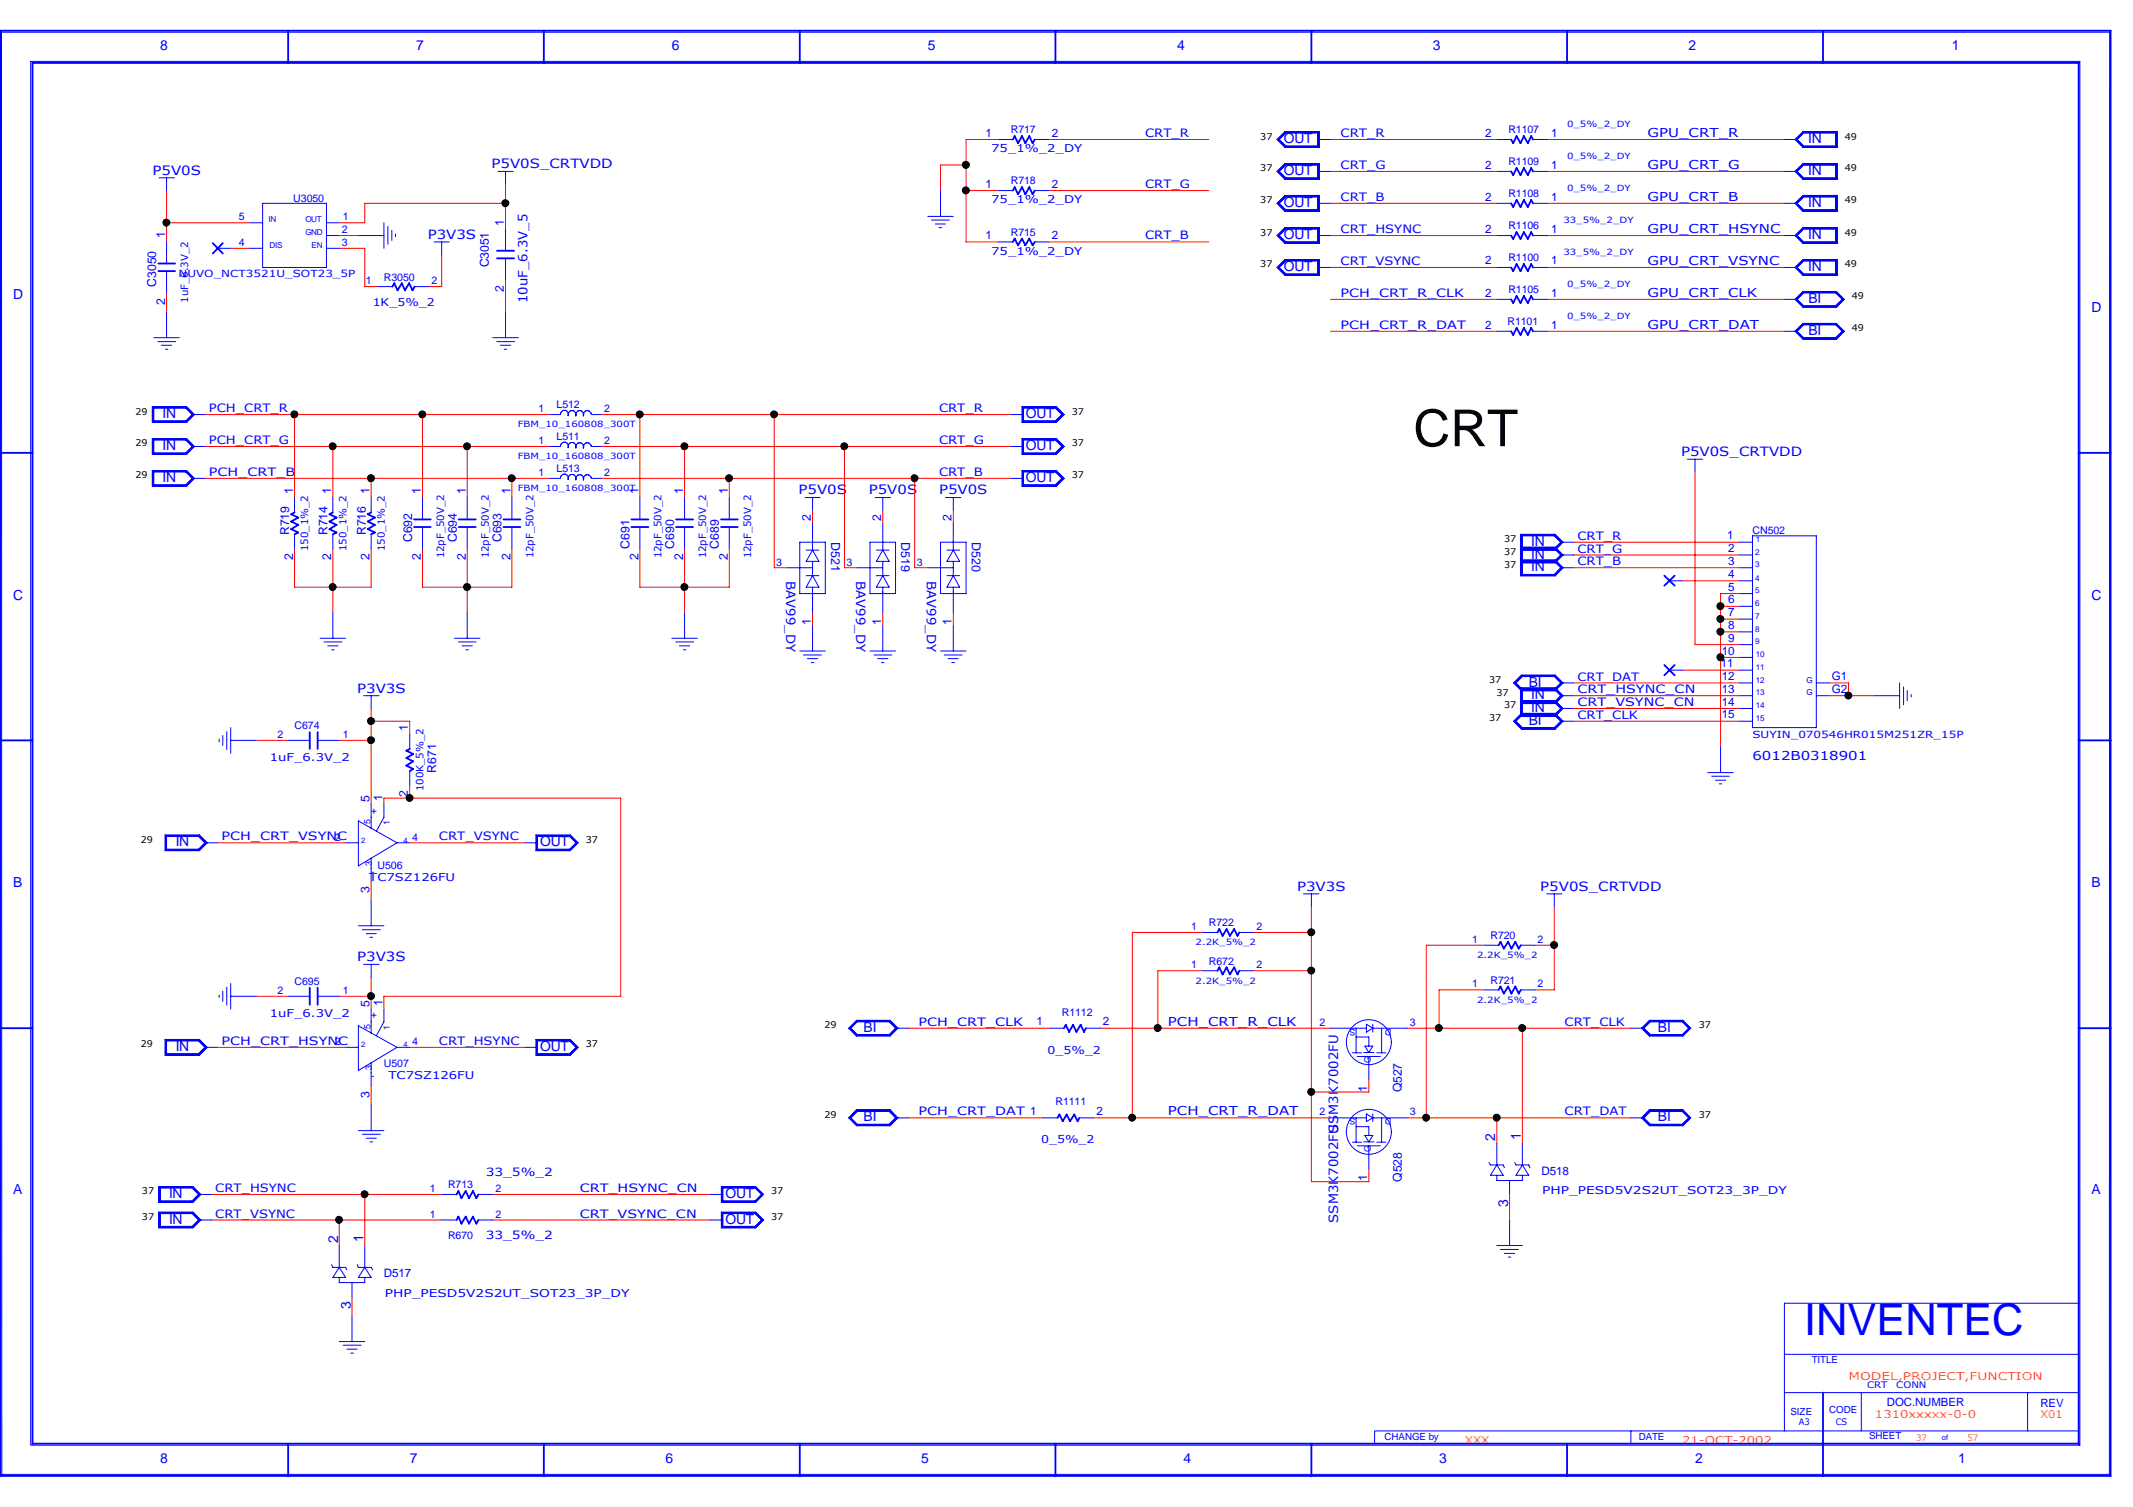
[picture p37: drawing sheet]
<svg xmlns="http://www.w3.org/2000/svg" width="297mm" height="210mm" viewBox="0 0 297 210" stroke-linecap="round" stroke-linejoin="round" font-family="sans-serif">
<defs><g id="words">
<text font-size="7.1" x="196.8" y="62.1">CRT</text>
<text font-size="6.1" fill="#00f" x="251.2" y="186">INVENTEC</text>
<g font-size="1.9" fill="#00f">
<text x="22.3" y="6.9">8</text>
<text x="58" y="6.9">7</text>
<text x="93.6" y="6.9">6</text>
<text x="129.2" y="6.9">5</text>
<text x="163.9" y="6.9">4</text>
<text x="199.5" y="6.9">3</text>
<text x="235.2" y="6.9">2</text>
<text x="271.8" y="6.9">1</text>
<text x="178.8" y="19.9">OUT</text>
<text x="251.8" y="19.9">IN</text>
<text x="178.8" y="28.8">OUT</text>
<text x="178.8" y="24.4">OUT</text>
<text x="251.8" y="28.8">IN</text>
<text x="251.8" y="24.4">IN</text>
<text x="178.8" y="33.3">OUT</text>
<text x="251.8" y="33.3">IN</text>
<text x="1.8" y="41.7">D</text>
<text x="178.8" y="37.7">OUT</text>
<text x="251.8" y="37.7">IN</text>
<text x="251.8" y="46.7">BI</text>
<text x="251.8" y="42.2">BI</text>
<text x="291.2" y="43.4">D</text>
<text x="22.6" y="58.2">IN</text>
<text x="142.9" y="58.2">OUT</text>
<text x="22.6" y="62.7">IN</text>
<text x="142.9" y="62.7">OUT</text>
<text x="22.6" y="67.1">IN</text>
<text x="142.9" y="67.1">OUT</text>
<text x="213.2" y="77.8">IN</text>
<text x="213.2" y="76">IN</text>
<text x="1.8" y="83.5">C</text>
<text x="213.2" y="79.6">IN</text>
<text x="291.2" y="83.5">C</text>
<text x="212.9" y="95.6">BI</text>
<text x="212.9" y="101">BI</text>
<text x="213.2" y="99.2">IN</text>
<text x="213.2" y="97.4">IN</text>
<text x="24.5" y="117.9">IN</text>
<text x="75.2" y="117.9">OUT</text>
<text x="1.8" y="123.6">B</text>
<text x="291.2" y="123.6">B</text>
<text x="120.3" y="143.7">BI</text>
<text x="230.9" y="143.7">BI</text>
<text x="24.5" y="146.4">IN</text>
<text x="75.2" y="146.4">OUT</text>
<text x="120.3" y="156.2">BI</text>
<text x="208.2" y="158.9" transform="rotate(-90 208.2 158.9)">2</text>
<text x="211.8" y="158.7" transform="rotate(-90 211.8 158.7)">1</text>
<text x="230.9" y="156.2">BI</text>
<text x="1.8" y="166.3">A</text>
<text x="23.5" y="166.9">IN</text>
<text x="101" y="166.9">OUT</text>
<text x="291.2" y="166.3">A</text>
<text x="23.5" y="170.4">IN</text>
<text x="47.1" y="173.1" transform="rotate(-90 47.1 173.1)">2</text>
<text x="50.6" y="173" transform="rotate(-90 50.6 173)">1</text>
<text x="101" y="170.4">OUT</text>
<text x="210" y="168.1" transform="rotate(-90 210 168.1)">3</text>
<text x="48.8" y="182.4" transform="rotate(-90 48.8 182.4)">3</text>
<text x="22.3" y="203.7">8</text>
<text x="57.1" y="203.7">7</text>
<text x="92.7" y="203.7">6</text>
<text x="128.3" y="203.7">5</text>
<text x="164.8" y="203.7">4</text>
<text x="200.4" y="203.7">3</text>
<text x="236" y="203.7">2</text>
<text x="272.7" y="203.7">1</text>
</g>
<g font-size="1.8" fill="#00f">
<text x="68.4" y="23.5">P5V0S_CRTVDD</text>
<text x="21.2" y="24.3">P5V0S</text>
<text x="59.6" y="33.2">P3V3S</text>
<text x="73.4" y="42.2" transform="rotate(-90 73.4 42.2)">10uF_6.3V_5</text>
<text x="234.1" y="63.5">P5V0S_CRTVDD</text>
<text x="111.2" y="68.8">P5V0S</text>
<text x="121" y="68.8">P5V0S</text>
<text x="130.8" y="68.8">P5V0S</text>
<text x="109.5" y="80.9" transform="rotate(90 109.5 80.9)">BAV99_DY</text>
<text x="119.2" y="80.9" transform="rotate(90 119.2 80.9)">BAV99_DY</text>
<text x="129.1" y="80.9" transform="rotate(90 129.1 80.9)">BAV99_DY</text>
<text x="49.7" y="96.5">P3V3S</text>
<text x="180.6" y="124.1">P3V3S</text>
<text x="214.5" y="124.1">P5V0S_CRTVDD</text>
<text x="49.7" y="133.9">P3V3S</text>
<text x="186.3" y="157.8" transform="rotate(-90 186.3 157.8)">SSM3K7002FU</text>
<text x="186.3" y="170.3" transform="rotate(-90 186.3 170.3)">SSM3K7002FU</text>
</g>
<g font-size="1.7" fill="#00f">
<text x="229.4" y="19.1">GPU_CRT_R</text>
<text x="229.4" y="23.6">GPU_CRT_G</text>
<text x="229.4" y="28">GPU_CRT_B</text>
<text x="23" y="33.2" transform="rotate(-90 23 33.2)">1</text>
<text x="70.2" y="31.4" transform="rotate(-90 70.2 31.4)">1</text>
<text x="229.4" y="32.5">GPU_CRT_HSYNC</text>
<text x="21.8" y="39.9" transform="rotate(-90 21.8 39.9)">C3050</text>
<text x="68.1" y="37.3" transform="rotate(-90 68.1 37.3)">C3051</text>
<text x="70.2" y="40.6" transform="rotate(-90 70.2 40.6)">2</text>
<text x="229.4" y="41.4">GPU_CRT_CLK</text>
<text x="229.4" y="36.9">GPU_CRT_VSYNC</text>
<text x="23" y="42.4" transform="rotate(-90 23 42.4)">2</text>
<text x="229.4" y="45.8">GPU_CRT_DAT</text>
<text x="40.8" y="68.8" transform="rotate(-90 40.8 68.8)">1</text>
<text x="46.1" y="68.8" transform="rotate(-90 46.1 68.8)">1</text>
<text x="51.5" y="68.8" transform="rotate(-90 51.5 68.8)">1</text>
<text x="58.6" y="68.8" transform="rotate(-90 58.6 68.8)">1</text>
<text x="64.9" y="68.8" transform="rotate(-90 64.9 68.8)">1</text>
<text x="71.1" y="68.8" transform="rotate(-90 71.1 68.8)">1</text>
<text x="88.9" y="68.8" transform="rotate(-90 88.9 68.8)">1</text>
<text x="95.1" y="68.8" transform="rotate(-90 95.1 68.8)">1</text>
<text x="101.3" y="68.8" transform="rotate(-90 101.3 68.8)">1</text>
<text x="40.3" y="74.5" transform="rotate(-90 40.3 74.5)">R719</text>
<text x="45.6" y="74.5" transform="rotate(-90 45.6 74.5)">R714</text>
<text x="50.9" y="74.5" transform="rotate(-90 50.9 74.5)">R716</text>
<text x="57.4" y="75.5" transform="rotate(-90 57.4 75.5)">C692</text>
<text x="63.6" y="75.5" transform="rotate(-90 63.6 75.5)">C694</text>
<text x="69.8" y="75.5" transform="rotate(-90 69.8 75.5)">C693</text>
<text x="87.7" y="76.4" transform="rotate(-90 87.7 76.4)">C691</text>
<text x="93.9" y="76.4" transform="rotate(-90 93.9 76.4)">C690</text>
<text x="100.1" y="76.4" transform="rotate(-90 100.1 76.4)">C689</text>
<text x="112.9" y="72.5" transform="rotate(-90 112.9 72.5)">2</text>
<text x="115.7" y="75.5" transform="rotate(90 115.7 75.5)">D521</text>
<text x="122.7" y="72.5" transform="rotate(-90 122.7 72.5)">2</text>
<text x="125.5" y="75.5" transform="rotate(90 125.5 75.5)">D519</text>
<text x="132.5" y="72.5" transform="rotate(-90 132.5 72.5)">2</text>
<text x="135.3" y="75.5" transform="rotate(90 135.3 75.5)">D520</text>
<text x="40.8" y="78.1" transform="rotate(-90 40.8 78.1)">2</text>
<text x="46.1" y="78.1" transform="rotate(-90 46.1 78.1)">2</text>
<text x="51.5" y="78.1" transform="rotate(-90 51.5 78.1)">2</text>
<text x="58.6" y="78.1" transform="rotate(-90 58.6 78.1)">2</text>
<text x="64.9" y="78.1" transform="rotate(-90 64.9 78.1)">2</text>
<text x="71.1" y="78.1" transform="rotate(-90 71.1 78.1)">2</text>
<text x="88.9" y="78.1" transform="rotate(-90 88.9 78.1)">2</text>
<text x="95.1" y="78.1" transform="rotate(-90 95.1 78.1)">2</text>
<text x="101.3" y="78.1" transform="rotate(-90 101.3 78.1)">2</text>
<text x="112.9" y="87.1" transform="rotate(-90 112.9 87.1)">1</text>
<text x="122.7" y="87.1" transform="rotate(-90 122.7 87.1)">1</text>
<text x="132.5" y="87.1" transform="rotate(-90 132.5 87.1)">1</text>
<text x="56.8" y="101.8" transform="rotate(-90 56.8 101.8)">1</text>
<text x="60.7" y="107.6" transform="rotate(-90 60.7 107.6)">R671</text>
<text x="244" y="105.9">6012B0318901</text>
<text x="51.5" y="111.7" transform="rotate(-90 51.5 111.7)">5</text>
<text x="53.3" y="111.5" transform="rotate(-90 53.3 111.5)">1</text>
<text x="56.8" y="111" transform="rotate(-90 56.8 111)">2</text>
<text x="51.5" y="124.4" transform="rotate(-90 51.5 124.4)">3</text>
<text x="51.5" y="140.2" transform="rotate(-90 51.5 140.2)">5</text>
<text x="53.3" y="140.1" transform="rotate(-90 53.3 140.1)">1</text>
<text x="162.6" y="142.9">PCH_CRT_R_CLK</text>
<text x="51.5" y="152.9" transform="rotate(-90 51.5 152.9)">3</text>
<text x="162.6" y="155.4">PCH_CRT_R_DAT</text>
<text x="190.4" y="152.1" transform="rotate(-90 190.4 152.1)">1</text>
<text x="195.2" y="152.1" transform="rotate(-90 195.2 152.1)">Q527</text>
<text x="190.4" y="164.5" transform="rotate(-90 190.4 164.5)">1</text>
<text x="195.2" y="164.6" transform="rotate(-90 195.2 164.6)">Q528</text>
</g>
<g font-size="1.6" fill="#00f">
<text x="137.2" y="19">1</text>
<text x="146.5" y="19">2</text>
<text x="159.5" y="19.1">CRT_R</text>
<text x="186.7" y="19.1">CRT_R</text>
<text x="186.7" y="23.5">CRT_G</text>
<text x="206.8" y="23.5">2</text>
<text x="206.8" y="19">2</text>
<text x="216" y="23.5">1</text>
<text x="216" y="19">1</text>
<text x="137.2" y="26.2">1</text>
<text x="146.5" y="26.2">2</text>
<text x="159.5" y="26.2">CRT_G</text>
<text x="186.7" y="28">CRT_B</text>
<text x="206.8" y="27.9">2</text>
<text x="216" y="27.9">1</text>
<text x="137.2" y="33.3">1</text>
<text x="146.5" y="33.3">2</text>
<text x="159.5" y="33.3">CRT_B</text>
<text x="186.7" y="32.4">CRT_HSYNC</text>
<text x="206.8" y="32.4">2</text>
<text x="216" y="32.4">1</text>
<text x="186.7" y="41.4">PCH_CRT_R_CLK</text>
<text x="186.7" y="36.9">CRT_VSYNC</text>
<text x="206.8" y="36.8">2</text>
<text x="206.8" y="41.3">2</text>
<text x="216" y="36.8">1</text>
<text x="216" y="41.3">1</text>
<text x="186.7" y="45.8">PCH_CRT_R_DAT</text>
<text x="206.8" y="45.8">2</text>
<text x="216" y="45.8">1</text>
<text x="29.1" y="57.4">PCH_CRT_R</text>
<text x="130.8" y="57.4">CRT_R</text>
<text x="29.1" y="61.8">PCH_CRT_G</text>
<text x="130.8" y="61.8">CRT_G</text>
<text x="29.1" y="66.3">PCH_CRT_B</text>
<text x="130.8" y="66.3">CRT_B</text>
<text x="219.7" y="75.2">CRT_R</text>
<text x="219.7" y="77">CRT_G</text>
<text x="240.5" y="75.1">1</text>
<text x="240.7" y="76.9">2</text>
<text x="219.7" y="78.7">CRT_B</text>
<text x="240.7" y="82.3">5</text>
<text x="240.7" y="80.5">4</text>
<text x="240.7" y="78.7">3</text>
<text x="240.7" y="89.4">9</text>
<text x="240.7" y="87.6">8</text>
<text x="240.7" y="85.8">7</text>
<text x="240.7" y="84">6</text>
<text x="219.7" y="94.8">CRT_DAT</text>
<text x="239.6" y="93">11</text>
<text x="239.8" y="94.7">12</text>
<text x="239.8" y="91.2">10</text>
<text x="255.1" y="94.7">G1</text>
<text x="219.7" y="96.6">CRT_HSYNC_CN</text>
<text x="219.7" y="98.3">CRT_VSYNC_CN</text>
<text x="219.7" y="100.1">CRT_CLK</text>
<text x="239.8" y="100.1">15</text>
<text x="239.8" y="98.3">14</text>
<text x="239.8" y="96.5">13</text>
<text x="255.1" y="96.5">G2</text>
<text x="30.9" y="117.1">PCH_CRT_VSYNC</text>
<text x="61.1" y="117.1">CRT_VSYNC</text>
<text x="127.9" y="142.9">PCH_CRT_CLK</text>
<text x="144.4" y="142.8">1</text>
<text x="153.6" y="142.8">2</text>
<text x="217.9" y="142.9">CRT_CLK</text>
<text x="30.9" y="145.5">PCH_CRT_HSYNC</text>
<text x="61.1" y="145.5">CRT_HSYNC</text>
<text x="127.9" y="155.3">PCH_CRT_DAT 1</text>
<text x="152.7" y="155.3">2</text>
<text x="217.9" y="155.3">CRT_DAT</text>
<text x="30" y="166">CRT_HSYNC</text>
<text x="67.6" y="163.7">33_5%_2</text>
<text x="80.7" y="166">CRT_HSYNC_CN</text>
<text x="214.7" y="163.7">D518</text>
<text x="30" y="169.6">CRT_VSYNC</text>
<text x="67.6" y="172.6">33_5%_2</text>
<text x="80.7" y="169.6">CRT_VSYNC_CN</text>
<text x="53.5" y="177.9">D517</text>
<text x="262.8" y="195.8">DOC.NUMBER</text>
<text x="284.1" y="195.9">REV</text>
</g>
<g font-size="1.5" fill="#00f">
<text x="138" y="21.2">75_1%_2_DY</text>
<text x="140.8" y="18.6">R717</text>
<text x="210.1" y="23">R1109</text>
<text x="210.1" y="18.6">R1107</text>
<text x="40.8" y="28.2">U3050</text>
<text x="138" y="28.3">75_1%_2_DY</text>
<text x="140.8" y="25.7">R718</text>
<text x="210.1" y="27.5">R1108</text>
<text x="33.3" y="30.7">5</text>
<text x="33.3" y="34.2">4</text>
<text x="47.6" y="32.5">2</text>
<text x="47.6" y="34.2">3</text>
<text x="47.7" y="30.7">1</text>
<text x="138" y="35.5">75_1%_2_DY</text>
<text x="140.8" y="32.9">R715</text>
<text x="210.1" y="32">R1106</text>
<text x="51" y="39.6">1</text>
<text x="53.5" y="39.1">R3050</text>
<text x="60.1" y="39.6">2</text>
<text x="210.1" y="36.4">R1100</text>
<text x="210.1" y="40.9">R1105</text>
<text x="51.9" y="42.6">1K_5%_2</text>
<text x="209.9" y="45.3">R1101</text>
<text x="75" y="57.4">1</text>
<text x="77.5" y="56.9">L512</text>
<text x="84.1" y="57.4">2</text>
<text x="75" y="61.8">1</text>
<text x="77.5" y="65.8">L513</text>
<text x="77.5" y="61.3">L511</text>
<text x="84.1" y="61.8">2</text>
<text x="75" y="66.3">1</text>
<text x="84.1" y="66.3">2</text>
<text x="244" y="74.3">CN502</text>
<text x="108.1" y="78.8">3</text>
<text x="117.9" y="78.8">3</text>
<text x="127.7" y="78.8">3</text>
<text x="41" y="101.6">C674</text>
<text x="37.6" y="106">1uF_6.3V_2</text>
<text x="38.6" y="102.8">2</text>
<text x="47.7" y="102.8">1</text>
<text x="46.6" y="117.1">2</text>
<text x="57.4" y="117.1">4</text>
<text x="51.4" y="122.7">TC7SZ126FU</text>
<text x="52.6" y="121">U506</text>
<text x="165.9" y="129.5">1</text>
<text x="168.4" y="129">R722</text>
<text x="175" y="129.5">2</text>
<text x="205" y="131.3">1</text>
<text x="207.6" y="130.8">R720</text>
<text x="214.1" y="131.3">2</text>
<text x="41" y="137.2">C695</text>
<text x="165.9" y="134.9">1</text>
<text x="168.4" y="134.4">R672</text>
<text x="175" y="134.9">2</text>
<text x="205" y="137.5">1</text>
<text x="207.6" y="137">R721</text>
<text x="214.1" y="137.5">2</text>
<text x="37.6" y="141.6">1uF_6.3V_2</text>
<text x="38.6" y="138.4">2</text>
<text x="47.7" y="138.4">1</text>
<text x="147.9" y="141.5">R1112</text>
<text x="183.8" y="142.9">2</text>
<text x="196.3" y="142.9">3</text>
<text x="46.6" y="145.6">2</text>
<text x="53.5" y="148.6">U507</text>
<text x="57.4" y="145.6">4</text>
<text x="145.9" y="146.8">0_5%_2</text>
<text x="54.1" y="150.3">TC7SZ126FU</text>
<text x="147" y="153.9">R1111</text>
<text x="183.8" y="155.4">2</text>
<text x="196.3" y="155.4">3</text>
<text x="145" y="159.3">0_5%_2</text>
<text x="59.9" y="166.1">1</text>
<text x="62.4" y="165.5">R713</text>
<text x="69" y="166.1">2</text>
<text x="214.8" y="166.4">PHP_PESD5V2S2UT_SOT23_3P_DY</text>
<text x="59.9" y="169.6">1</text>
<text x="62.4" y="172.6">R670</text>
<text x="69" y="169.6">2</text>
<text x="53.6" y="180.6">PHP_PESD5V2S2UT_SOT23_3P_DY</text>
</g>
<g font-size="1.5" fill="#ff8c00">
<text x="257.4" y="192.2">MODEL,PROJECT,FUNCTION</text>
<text x="261.1" y="197.5">1310xxxxx-0-0</text>
<text x="284.1" y="197.5">X01</text>
<text x="204" y="201.1">XXX</text>
<text x="234.3" y="201.1">21-OCT-2002</text>
</g>
<g font-size="1.4" fill="#00f">
<text x="24.8" y="38.6">NUVO_NCT3521U_SOT23_5P</text>
<text x="26.2" y="42.2" transform="rotate(-90 26.2 42.2)">1uF_6.3V_2</text>
<text x="42.9" y="76.8" transform="rotate(-90 42.9 76.8)">150_1%_2</text>
<text x="48.3" y="76.8" transform="rotate(-90 48.3 76.8)">150_1%_2</text>
<text x="53.6" y="76.8" transform="rotate(-90 53.6 76.8)">150_1%_2</text>
<text x="61.8" y="77.8" transform="rotate(-90 61.8 77.8)">12pF_50V_2</text>
<text x="68.1" y="77.8" transform="rotate(-90 68.1 77.8)">12pF_50V_2</text>
<text x="74.3" y="77.8" transform="rotate(-90 74.3 77.8)">12pF_50V_2</text>
<text x="92.1" y="77.8" transform="rotate(-90 92.1 77.8)">12pF_50V_2</text>
<text x="98.3" y="77.8" transform="rotate(-90 98.3 77.8)">12pF_50V_2</text>
<text x="104.6" y="77.8" transform="rotate(-90 104.6 77.8)">12pF_50V_2</text>
<text x="244" y="102.8">SUYIN_070546HR015M251ZR_15P</text>
<text x="51.7" y="113.4">+</text>
<text x="59" y="110.2" transform="rotate(-90 59 110.2)">100K_5%_2</text>
<text x="51.7" y="121.8">-</text>
<text x="51.7" y="141.9">+</text>
<text x="51.7" y="150.3">-</text>
<text x="252.3" y="189.9">TITLE</text>
<text x="249.3" y="197">SIZE</text>
<text x="254.7" y="196.8">CODE</text>
<text x="192.8" y="200.6">CHANGE by</text>
<text x="228.2" y="200.6">DATE</text>
<text x="260.3" y="200.4">SHEET</text>
</g>
<g font-size="1.3">
<text x="175.5" y="23.9">37</text>
<text x="175.5" y="19.4">37</text>
<text x="256.9" y="23.9">49</text>
<text x="256.9" y="19.4">49</text>
<text x="175.5" y="28.3">37</text>
<text x="256.9" y="28.3">49</text>
<text x="175.5" y="32.8">37</text>
<text x="256.9" y="32.8">49</text>
<text x="175.5" y="37.3">37</text>
<text x="256.9" y="37.3">49</text>
<text x="257.9" y="41.7">49</text>
<text x="257.9" y="46.1">49</text>
<text x="18.9" y="57.7">29</text>
<text x="149.3" y="57.7">37</text>
<text x="18.9" y="62.2">29</text>
<text x="149.3" y="62.2">37</text>
<text x="18.9" y="66.6">29</text>
<text x="149.3" y="66.6">37</text>
<text x="209.5" y="77.3">37</text>
<text x="209.5" y="75.5">37</text>
<text x="209.5" y="79.1">37</text>
<text x="207.4" y="95.1">37</text>
<text x="207.4" y="100.5">37</text>
<text x="208.4" y="96.9">37</text>
<text x="209.5" y="98.7">37</text>
<text x="19.6" y="117.4">29</text>
<text x="81.6" y="117.4">37</text>
<text x="114.8" y="143.2">29</text>
<text x="236.6" y="143.2">37</text>
<text x="19.6" y="145.9">29</text>
<text x="81.6" y="145.9">37</text>
<text x="114.8" y="155.7">29</text>
<text x="236.6" y="155.7">37</text>
<text x="19.8" y="166.4">37</text>
<text x="107.4" y="166.4">37</text>
<text x="19.8" y="169.9">37</text>
<text x="107.4" y="169.9">37</text>
</g>
<g font-size="1.3" fill="#00f">
<text x="51.6" y="114.8" transform="rotate(-90 51.6 114.8)">5</text>
<text x="54.3" y="114.9" transform="rotate(-90 54.3 114.9)">1</text>
<text x="51.8" y="120.6" transform="rotate(-90 51.8 120.6)">3</text>
<text x="51.6" y="143.3" transform="rotate(-90 51.6 143.3)">5</text>
<text x="54.3" y="143.4" transform="rotate(-90 54.3 143.4)">1</text>
<text x="188.8" y="143.3" transform="rotate(180 188.8 143.3)">S</text>
<text x="193.8" y="143.3" transform="rotate(180 193.8 143.3)">D</text>
<text x="51.8" y="149.1" transform="rotate(-90 51.8 149.1)">3</text>
<text x="190.9" y="148" transform="rotate(-90 190.9 148)">G</text>
<text x="188.8" y="155.8" transform="rotate(180 188.8 155.8)">S</text>
<text x="193.8" y="155.8" transform="rotate(180 193.8 155.8)">D</text>
<text x="190.9" y="160.5" transform="rotate(-90 190.9 160.5)">G</text>
<text x="260" y="193.4">CRT</text>
<text x="264.1" y="193.4">CONN</text>
<text x="250.5" y="198.5">A3</text>
<text x="255.6" y="198.4">CS</text>
</g>
<g font-size="1.3" fill="#ff8c00">
<text x="266.9" y="200.7">37</text>
<text x="274" y="200.7">57</text>
</g>
<g font-size="1.2" fill="#00f">
<text x="218.2" y="17.7">0_5%_2_DY</text>
<text x="218.2" y="22.1">0_5%_2_DY</text>
<text x="218.2" y="26.5">0_5%_2_DY</text>
<text x="217.7" y="35.5">33_5%_2_DY</text>
<text x="217.7" y="31">33_5%_2_DY</text>
<text x="218.2" y="39.9">0_5%_2_DY</text>
<text x="218.2" y="44.4">0_5%_2_DY</text>
<text x="72.1" y="59.5">FBM_10_160808_300T</text>
<text x="72.1" y="64">FBM_10_160808_300T</text>
<text x="72.1" y="68.4">FBM_10_160808_300T</text>
<text x="166.5" y="131.7">2.2K_5%_2</text>
<text x="166.5" y="137">2.2K_5%_2</text>
<text x="205.7" y="133.4">2.2K_5%_2</text>
<text x="205.7" y="139.7">2.2K_5%_2</text>
</g>
<g font-size="1.1" fill="#00f">
<text x="37.4" y="31">IN</text>
<text x="37.5" y="34.5">DIS</text>
<text x="42.5" y="31">OUT</text>
<text x="42.5" y="32.8">GND</text>
<text x="43.4" y="34.5">EN</text>
<text x="244.4" y="77.3">2</text>
<text x="244.5" y="75.5">1</text>
<text x="244.4" y="82.6">5</text>
<text x="244.4" y="80.9">4</text>
<text x="244.4" y="79">3</text>
<text x="244.4" y="89.7">9</text>
<text x="244.4" y="88">8</text>
<text x="244.4" y="86.2">7</text>
<text x="244.4" y="84.4">6</text>
<text x="244.5" y="95.1">12</text>
<text x="244.5" y="93.3">11</text>
<text x="244.5" y="91.5">10</text>
<text x="251.6" y="95.1">G</text>
<text x="244.5" y="100.4">15</text>
<text x="244.5" y="98.6">14</text>
<text x="244.5" y="96.9">13</text>
<text x="251.6" y="96.9">G</text>
<text x="50.3" y="117.4">2</text>
<text x="56.2" y="117.4">4</text>
<text x="50.3" y="145.9">2</text>
<text x="56.2" y="145.9">4</text>
<text x="270.4" y="200.6">of</text>
</g>
</g></defs>
<g fill="none" stroke="#f00" stroke-width=".14">
<path d="M139 19.4h-4.5v14.3h4.5M146.1 19.4h22.3M185.3 19.4h23.1M215.6 19.4h32.9M23.2 26.5v7.2M23.2 31h11.6M32.1 34.6h2.7M47.2 34.6h3.6v5.3h1.8M47.2 32.8h2.7M61.5 35.5v4.4h-1.8M70.4 28.3h-19.6v2.7h-3.6M70.4 25.7v6.2"/>
<path d="M70.4 39v4.5M134.5 26.5h4.5M134.5 23h-3.5v3.5M146.1 33.7h22.3M146.1 26.5h22.3M185.3 37.3h23.1M185.3 28.3h23.1M185.3 32.8h23.1M185.3 23.9h23.1M215.6 37.3h32.9M215.6 28.3h32.9M215.6 32.8h32.9"/>
<path d="M215.6 23.9h32.9M23.2 40.8v2.7M28.5 57.7h48.1M41 57.7v11.6M58.8 57.7v11.6M83.8 57.7h57M89.1 57.7v11.6M107.8 57.7v21.4h1.8M185.3 46.1h23.1M185.3 41.7h23.1M215.6 46.1h32.9M215.6 41.7h32.9"/>
<path d="M28.5 66.6h48.1M28.5 62.2h48.1M41 76.4v5.4h10.7v-5.4M46.4 62.2v7.1M46.4 76.4v8.9M51.7 66.6v2.7M58.8 76.4v5.4h12.5v-5.4M65.1 62.2v7.1M65.1 76.4v8.9M71.3 66.6v2.7M83.8 66.6h57M83.8 62.2h57"/>
<path d="M89.1 76.4v5.4h12.5v-5.4M95.3 62.2v7.1M95.3 76.4v8.9M101.6 66.6v2.7M113.2 71.1v1.8M117.6 62.2v16.9h1.8M122.9 71.1v1.8M127.4 66.6v12.5h1.8M132.8 71.1v1.8M219.1 79.1h23.2M219.1 75.5h23.2M219.1 77.3h23.2"/>
<path d="M236 65.7v24.1h6.3M51.7 98.7v13.4M113.2 85.3v1.8M122.9 85.3v1.8M132.8 85.3v1.8M219.1 95.1h23.2M219.1 96.9h23.2M219.1 98.7h23.2M234.3 93.3h8M234.3 80.9h8M239.6 84.5h2.7M239.6 86.2h2.7"/>
<path d="M239.6 88h2.7M239.6 91.6h2.7M242.3 82.7h-2.7v21.3M254.8 95.1h2.6v1.8M254.8 96.9h6.2M30.3 117.4h17.8M35.7 103.1h4.4M47.2 103.1h4.5M51.7 100.5h5.4v1.7M53.5 112.1v-.9h32.9v27.6h-32.9v1.7M57.1 109.4v1.8M57.1 117.4h16"/>
<path d="M219.1 100.5h23.2M35.7 138.8h4.4M47.2 138.8h4.5M51.7 122.7v2.7M51.7 136.1v4.4M167.5 129.9h-9.8v25.8M167.5 135.2h-6.3v8M174.6 129.9h8M174.6 135.2h8M182.6 126.3v38.3h8v-1.8M206.7 131.7h-8.1v24M206.7 137.9h-6.3v5.3"/>
<path d="M213.8 131.7h2.6M216.4 126.3v11.6h-2.6M30.3 145.9h17.8M51.7 151.2v2.7M57.1 145.9h16M126.5 155.7h18.7M126.5 143.2h19.6M152.3 155.7h33M153.2 143.2h32.1M190.6 150.3v1.8h-8M196 155.7h31.1M196 143.2h31.1"/>
<path d="M208.4 155.7v3.6M212 143.2v16.1M29.5 169.9h32M29.5 166.4h32M47.2 169.9v3.6M50.8 166.4v7.1M68.6 169.9h30.3M68.6 166.4h30.3M210.2 166.4v3.5M49 180.6v2.7"/>
</g>
<g fill="none" stroke="#00f" stroke-width=".14">
<path d="M.2 4.4l.1 201M.3 4.5h293.4M4.3 8.6v192.7M4.3 8.6h285.3v192.7h-285.3M139 19.4h2.1M144.1 19.4h2M177.9 19.4l1.1-1h4.6v2h-4.6zM178.1 19.4l.9-.9h4.6v1.9h-4.6zM178.1 19.4l1-.9h4.4v1.8h-4.4zM178.9 18.3h4.8v2.2h-4.8l-1.1-1.1zM183.5 19.4h1.8M208.4 19.4h2"/>
<path d="M213.5 19.4h2.1M248.5 19.4h1.8M250.1 19.4l1-1h4.7v2h-4.7zM251.1 18.3h4.8v2.2h-4.8l-1.1-1.1zM251.2 18.5h4.4v1.8h-4.4l-.9-.9zM251.2 18.5h4.5v1.9h-4.5l-1-1zM293.8 4.5l-.1 200.9h-293.4M22.1 24.8h2.2M23.2 24.8v1.7M23.2 33.7v3M23.2 37.8v3M30.3 34.6h1.8"/>
<path d="M34.8 34.6h1.8M34.8 31h1.8M36.6 28.3h8.9v9h-8.9zM45.5 32.8h1.7M45.5 34.6h1.7M45.5 31h1.7M49.9 32.8h3.6M52.6 39.9h2M53.5 31v3.6M54 31.5v2.5M54.6 32.1v1.4M55.1 32.6v.4"/>
<path d="M57.7 39.9h2M60.4 33.7h2.2M61.5 33.7v1.8M69.3 23.9h2.2M70.4 23.9v1.8M70.4 31.9v3M70.4 36v3M129.2 30.1h3.6M129.7 30.6h2.5M130.3 31.2h1.4M130.8 31.7h.3M131 26.5v3.6"/>
<path d="M139 33.7h2.1M139 26.5h2.1M144.1 33.7h2M144.1 26.5h2M177.9 23.9l1.1-1h4.6v2h-4.6zM177.9 28.3l1.1-1h4.6v2.1h-4.6zM177.9 32.8l1.1-1.1h4.6v2.1h-4.6zM177.9 37.3l1.1-1.1h4.6v2.1h-4.6zM178.1 23.9l.9-1h4.6v1.9h-4.6zM178.1 28.3l.9-.9h4.6v1.9h-4.6zM178.1 32.8l.9-1h4.6v1.9h-4.6zM178.1 37.3l.9-1h4.6v1.9h-4.6z"/>
<path d="M178.1 23.9l1-.9h4.4v1.8h-4.4zM178.1 28.3l1-.9h4.4v1.8h-4.4zM178.1 32.8l1-.9h4.4v1.8h-4.4zM178.1 37.3l1-.9h4.4v1.7h-4.4zM178.9 22.8h4.8v2.2h-4.8l-1.1-1.1zM178.9 27.2h4.8v2.3h-4.8l-1.1-1.2zM178.9 31.7h4.8v2.2h-4.8l-1.1-1.1zM178.9 36.2h4.8v2.2h-4.8l-1.1-1.1zM183.5 23.9h1.8M183.5 28.3h1.8M183.5 32.8h1.8M183.5 37.3h1.8"/>
<path d="M208.4 23.9h2M208.4 28.3h2M208.4 32.8h2M208.4 37.3h2M213.5 23.9h2.1M213.5 28.3h2.1M213.5 32.8h2.1M213.5 37.3h2.1M248.5 23.9h1.8M248.5 28.3h1.8M248.5 32.8h1.8M248.5 37.3h1.8"/>
<path d="M250 23.9l1.1-1.1h4.8v2.2h-4.8zM250 28.3l1.1-1.1h4.8v2.3h-4.8zM250 32.8l1.1-1.1h4.8v2.2h-4.8zM250 37.3l1.1-1.1h4.8v2.2h-4.8zM250.1 23.9l1-1h4.7v2h-4.7zM250.1 28.3l1-1h4.7v2.1h-4.7zM250.1 32.8l1-1.1h4.7v2.1h-4.7zM250.1 37.3l1-1.1h4.7v2.1h-4.7zM250.2 23.9l1-1h4.5v1.9h-4.5zM250.2 28.3l1-.9h4.5v1.9h-4.5zM250.2 32.8l1-1h4.5v1.9h-4.5zM250.2 37.3l1-1h4.5v1.9h-4.5z"/>
<path d="M250.3 32.8l.9-.9h4.4v1.8h-4.4zM250.3 37.3l.9-.9h4.4v1.7h-4.4zM251.2 23h4.4v1.8h-4.4l-.9-.9zM251.2 27.4h4.4v1.8h-4.4l-.9-.9zM21.2 56.6h4.8l1.1 1.1-1.1 1.1h-4.8zM21.3 56.7h4.6l1.1 1-1.1 1.1h-4.6zM21.4 56.8h4.5l1 .9-1 1h-4.5zM21.4 56.9h4.5l.9 .8-.9 .9h-4.5zM21.4 47h3.6M22 47.6h2.5M22.5 48.1h1.4M23 48.6h.4"/>
<path d="M23.2 43.5v3.5M26.8 57.7h1.7M68.6 47h3.6M69.2 47.6h2.5M69.7 48.1h1.4M70.2 48.6h.4M70.4 43.5v3.5M76.6 57.7h1.4M78.1 57.7h.1M78.2 57.3l-.1 .4M78.6 57.1l-.3 .2M78.7 57.1l.3 .2"/>
<path d="M79 57.4l.2 .2-.1 .1M79.1 57.7v.2M79.2 57.7v.2M79.3 57.4l-.1 .1v.2M79.7 57.2l-.4 .1M79.7 57.2l.3 .2M80.1 57.4l.1 .3M80.2 57.7v.2M80.2 57.8v.2M80.3 57.4l-.1 .3M80.7 57.2l-.3 .1M80.8 57.2l.3 .2"/>
<path d="M81.1 57.4l.2 .3M81.2 57.7l.1 .2M81.3 57.8l-.1 .2M81.4 57.4l-.2 .3M81.8 57.2l-.4 .1M81.8 57.2l.4 .2M82.2 57.4l.1 .3M82.4 57.7h1.4M140.8 57.7h1.7M142.3 56.6h4.8l1.1 1.1-1.1 1.1h-4.8zM142.4 56.7h4.7l1 1-1 1.1h-4.7zM142.4 56.8h4.6l1 .9-1 1h-4.6z"/>
<path d="M142.5 56.9h4.5l.9 .8-.9 .9h-4.5zM208.4 46.1h2M208.4 41.7h2M213.5 46.1h2.1M213.5 41.7h2.1M248.5 46.1h1.8M248.5 41.7h1.8M250 41.7l1.1-1.1h4.6l1.1 1.1-1.1 1.1h-4.6zM250 46.1l1.1-1.1h4.6l1.1 1.1-1.1 1.1h-4.6zM250.1 41.7l1-1h4.6l1 1-1 1h-4.6zM250.1 46.1l1-1h4.6l1 1-1 1.1h-4.6zM250.2 41.7l1-1h4.4l1 1-1 1h-4.4z"/>
<path d="M250.2 46.1l1-.9h4.4l1 .9-1 1h-4.4zM251.2 40.8h4.4l.9 .9-.9 .9h-4.4l-.9-.9zM251.2 45.3h4.4l.9 .8-.9 .9h-4.4l-.9-.9zM21.2 65.5h4.8l1.1 1.1-1.1 1.1h-4.8zM21.2 61.1h4.8l1.1 1.1-1.1 1.1h-4.8zM21.3 65.6h4.6l1.1 1-1.1 1h-4.6zM21.3 61.1h4.6l1.1 1.1-1.1 1h-4.6zM21.4 65.7h4.5l1 .9-1 1h-4.5zM21.4 61.2h4.5l1 1-1 1h-4.5zM21.4 65.7h4.5l.9 .9-.9 .9h-4.5zM21.4 61.3h4.5l.9 .9-.9 .9h-4.5zM26.8 66.6h1.7"/>
<path d="M26.8 62.2h1.7M41 69.3v2.1M41 74.4v2M46.4 69.3v2.1M46.4 74.4v2M51.7 69.3v2.1M51.7 74.4v2M58.8 69.3v3M58.8 73.4v3M65.1 69.3v3M65.1 73.4v3M71.3 69.3v3"/>
<path d="M71.3 73.4v3M76.6 66.6h1.4M76.6 62.2h1.4M78.1 62.1v.1M78.1 66.6h.1M78.2 61.8l-.1 .3M78.2 66.2l-.1 .3M78.6 61.6l-.3 .1M78.6 66l-.3 .2M78.7 61.6l.3 .2M78.7 66l.3 .2M79 61.8l.2 .2-.1 .1"/>
<path d="M79 66.3l.2 .2-.1 .1M79.1 62.2v.2M79.1 66.6v.2M79.2 62.2v.2M79.2 66.6v.2M79.3 61.8l-.1 .1v.2M79.3 66.3l-.1 .1v.2M79.7 61.6l-.4 .2M79.7 66.1l-.4 .1M79.7 61.6l.3 .2M79.7 66.1l.3 .2M80.1 61.8l.1 .3v.1"/>
<path d="M80.1 66.3l.1 .2v.1M80.2 62.2v.2M80.2 66.7v.1M80.3 61.8l-.1 .2v.2M80.3 66.3l-.1 .1v.2M80.7 61.7l-.3 .1M80.7 66.1l-.3 .2M80.8 61.7l.3 .1M80.8 66.1l.3 .2M81.1 61.9l.2 .3M81.1 66.3l.2 .4M81.2 62.2l.1 .2"/>
<path d="M81.2 66.7l.1 .1M81.3 62.3l-.1 .1M81.3 66.7l-.1 .2M81.4 61.8l-.2 .4M81.4 66.3l-.2 .3M81.8 61.7l-.4 .1M81.8 66.1l-.4 .2M81.8 61.7l.4 .1M81.8 66.1l.4 .2M82.2 61.9l.1 .3M82.2 66.3l.1 .3M82.4 66.6h1.4"/>
<path d="M82.4 62.2h1.4M89.1 69.3v3M89.1 73.4v3M95.3 69.3v3M95.3 73.4v3M101.6 69.3v3M101.6 73.4v3M109.6 79.1h3.6M111.4 75.5h3.5v7.2h-3.5zM112.1 69.3h2.1M112.3 76.6h1.7M113.2 69.3v1.8"/>
<path d="M113.2 72.9v3.7M113.2 78.2v2M113.2 76.6l.8 1.6h-1.7zM119.4 79.1h3.5M121.2 75.5h3.5v7.2h-3.5zM121.9 69.3h2.1M122 76.6h1.8M122.9 69.3v1.8M122.9 72.9v3.7M122.9 78.2v2M122.9 76.6l.9 1.6h-1.8zM129.2 79.1h3.6"/>
<path d="M131 75.5h3.5v7.2h-3.5zM131.7 69.3h2.1M131.9 76.6h1.7M132.8 69.3v1.8M132.8 72.9v3.7M132.8 78.2v2M132.8 76.6l.8 1.6h-1.7zM140.8 66.6h1.7M140.8 62.2h1.7M142.3 65.5h4.8l1.1 1.1-1.1 1.1h-4.8zM142.3 61.1h4.8l1.1 1.1-1.1 1.1h-4.8zM142.4 65.6h4.7l1 1-1 1h-4.7z"/>
<path d="M142.4 61.1h4.7l1 1.1-1 1h-4.7zM142.4 65.7h4.6l1 .9-1 1h-4.6zM142.4 61.2h4.6l1 1-1 1h-4.6zM142.5 65.7h4.5l.9 .9-.9 .9h-4.5zM142.5 61.3h4.5l.9 .9-.9 .9h-4.5zM211.8 76.6h4.8l1.1-1.1-1.1-1.1h-4.8v5.8h4.8l1.1-1.1-1.1-1.1h-4.8M211.8 76.2h4.8l1.1 1.1-1.1 1.1h-4.8M211.8 76.6h4.7l1-1.1-1-1h-4.7v5.6h4.7l1-1-1-1h-4.7M211.8 76.3h4.7l1 1-1 1.1h-4.7M211.9 76.5h4.6l1-1-1-.9h-4.6v5.5h4.6l1-1-1-1h-4.6M211.9 76.4h4.6l1 .9-1 1h-4.6M212 76.4h4.4"/>
<path d="M212 78.2h4.4M216.4 76.4l.9 .9M216.4 78.2l.9 .9M217.3 75.5l-.9-.9h-4.4v5.4h4.4l.9-.9M217.3 75.5h1.8M217.3 77.3h1.8M217.3 79.1h1.8M217.3 75.5l-.9 .9M217.3 77.3l-.9 .9M235 64h2.1M236 64v1.7M242.3 75.5h1.7"/>
<path d="M242.3 77.3h1.7M242.3 79.1h1.7M244 74.6h8.9v26.7h-8.9zM44.6 88.9h3.5M45.1 89.4h2.5M45.6 90h1.5M46.2 90.5h.3M46.4 85.3v3.6M50.6 96.9h2.2M51.7 96.9v1.8M63.3 88.9h3.5M63.8 89.4h2.5"/>
<path d="M64.3 90h1.5M64.9 90.5h.3M65.1 85.3v3.6M93.6 88.9h3.5M94.1 89.4h2.5M94.6 90h1.5M95.2 90.5h.3M95.3 85.3v3.6M111.4 90.7h3.5M111.9 91.2h2.5M112.3 80.2h1.7M112.4 91.7h1.5"/>
<path d="M113 92.3h.3M113.2 81.8v3.5M113.2 87.1v3.6M113.2 80.2l.8 1.6h-1.7zM121.2 90.7h3.5M121.7 91.2h2.5M122 80.2h1.8M122.2 91.7h1.5M122.8 92.3h.3M122.9 81.8v3.5M122.9 87.1v3.6M122.9 80.2l.9 1.6h-1.8z"/>
<path d="M131 90.7h3.5M131.5 91.2h2.5M131.9 80.2h1.7M132 91.7h1.4M132.5 92.3h.4M132.8 81.8v3.5M132.8 87.1v3.6M132.8 80.2l.8 1.6h-1.7zM210.8 95.1l1.1-1.1h4.7l1.1 1.1-1.1 1.1h-4.7zM210.9 95.1l1-1h4.6l1 1-1 1.1h-4.6zM211 95.1l1-1h4.5l1 1-1 1h-4.5zM211.8 97.6h4.8l1.1 1.1-1.1 1.1h-4.8v-4h4.8l1.1 1.1-1.1 1.1h-4.8"/>
<path d="M211.8 97.7h4.7l1 1-1 1h-4.7v-3.8h4.7l1 1-1 1.1h-4.7M211.9 97.7h4.6l1 1-1 1h-4.6v-3.8h4.6l1 1-1 1h-4.6M211.9 99.4h4.6l1 1.1-1 1h-4.6l-1-1zM212 99.6l-.9 .9 .9 .8h4.4l.9-.8M212 96v3.6M212 96h4.4M212 97.8h4.4M212 99.6h4.4M216.4 96l.9 .9M216.4 97.8l.9 .9M216.4 99.6l.9 .9M217.3 95.1h1.8"/>
<path d="M217.3 96.9h1.8M217.3 98.7h1.8M217.3 95.1l-.9-.9h-4.4l-.9 .9 .9 .9M217.3 95.1l-.9 .9M217.3 96.9l-.9 .9M217.3 98.7l-.9 .9M232.5 93.3h1.8M232.5 80.9h1.8M242.3 91.6h1.7M242.3 93.3h1.7M242.3 95.1h1.7M242.3 96.9h1.7"/>
<path d="M242.3 98.7h1.7M242.3 80.9h1.7M242.3 82.7h1.7M242.3 84.5h1.7M242.3 86.2h1.7M242.3 88h1.7M242.3 89.8h1.7M252.9 95.1h1.9M252.9 96.9h1.9M261 96.9h3.5M264.5 95.1v3.6M265.1 95.7v2.5"/>
<path d="M265.6 96.2v1.4M266.1 96.7v.4M23 116.3h4.8l1.1 1.1-1.1 1.1h-4.8zM23.1 116.4h4.6l1.1 1-1.1 1h-4.6zM23.2 116.4h4.5l1 1-1 1h-4.5zM23.2 116.5h4.4l.9 .9-.9 .9h-4.4zM28.5 117.4h1.8M30.5 103v.3M31 102.4v1.4M31.6 101.9v2.5M32.1 103.1h3.6M32.1 101.3v3.6"/>
<path d="M40.1 103.1h3M44.2 103.1h3M48.1 117.4h1.8M49.9 114.3l5.4 3.1-5.4 3.2zM51.7 112.1v3.3M51.7 119.5v3.2M53.5 112.1v1.7l-1.1 2M55.3 117.4h1.8M57.1 102.2v2.1M57.1 107.4v2M73.1 117.4h1.7M74.6 116.3h4.8l1.1 1.1-1.1 1.1h-4.8z"/>
<path d="M74.7 116.4h4.7l1 1-1 1h-4.7zM74.8 116.4h4.5l1 1-1 1h-4.5zM74.8 116.5h4.5l.9 .9-.9 .9h-4.5zM210.8 100.5l1.1-1.1h4.7l1.1 1.1-1.1 1.1h-4.7zM211 100.5l1-1h4.5l1 1-1 .9h-4.5zM217.3 100.5h1.8M237.8 107.6h3.6M238.4 108.1h2.4M238.9 108.7h1.4M239.4 109.2h.4M239.6 104v3.6M242.3 100.5h1.7"/>
<path d="M30.5 138.6v.3M31 138v1.5M31.6 137.5v2.5M32.1 137v3.5M32.1 138.8h3.6M40.1 138.8h3M44.2 138.8h3M49.9 128.9h3.6M50.5 129.5h2.5M50.6 134.3h2.2M51 130h1.4M51.5 130.6h.4"/>
<path d="M51.7 125.4v3.5M51.7 134.3v1.8M167.5 129.9h2M167.5 135.2h2M172.6 129.9h2M172.6 135.2h2M181.5 124.5h2.2M182.6 124.5v1.8M206.7 137.9h2M206.7 131.7h2M211.8 137.9h2M211.8 131.7h2"/>
<path d="M215.4 124.5h2.1M216.4 124.5v1.8M23 144.8h4.8l1.1 1.1-1.1 1.1h-4.8zM23.1 144.9h4.6l1.1 1-1.1 1h-4.6zM23.2 144.9h4.5l1 1-1 1h-4.5zM23.2 145h4.4l.9 .9-.9 .9h-4.4zM28.5 145.9h1.8M48.1 145.9h1.8M49.9 142.9l5.4 3-5.4 3.2zM49.9 157.5h3.6M50.5 158h2.5M51 158.5h1.4"/>
<path d="M51.5 159h.4M51.7 140.5v3.4M51.7 148v3.2M51.7 153.9v3.6M53.5 140.5v1.8l-1.1 2M55.3 145.9h1.8M73.1 145.9h1.7M74.6 144.8h4.8l1.1 1.1-1.1 1.1h-4.8zM74.7 144.9h4.7l1 1-1 1h-4.7zM74.8 144.9h4.5l1 1-1 1h-4.5zM74.8 145h4.5l.9 .9-.9 .9h-4.5zM118.2 143.2l1.1-1.1h4.6l1.1 1.1-1.1 1.1h-4.6z"/>
<path d="M118.3 143.2l1-1h4.6l1 1-1 1h-4.6zM118.5 155.7l.9-.9h4.4l.9 .9-.9 .9h-4.4zM118.5 143.2l.9-.9h4.4l.9 .9-.9 .9h-4.4zM119.3 154.6h4.6l1 1.1-1 1h-4.6l-1-1zM119.3 154.6h4.6l1.1 1.1-1.1 1.1h-4.6l-1.1-1.1zM119.3 154.7h4.6l.9 1-.9 .9h-4.6l-.9-.9zM119.3 142.2h4.6l.9 1-.9 1h-4.6l-.9-1zM124.7 143.2h1.8M124.7 155.7h1.8M145.2 155.7h2.1M146.1 143.2h2.1M150.3 155.7h2"/>
<path d="M151.2 143.2h2M185.3 143.2h5M185.3 155.7h5M188.3 146.6h1.3M188.3 159.1h1.3M188.8 143.2v3.4M188.8 155.7v3.4M188.8 144.4h1.8v1.3M188.8 156.9h1.8v1.3M189 147.2h3.2M189 159.6h3.2M189.9 159h1.4"/>
<path d="M189.9 146.6h1.4M190.1 145.7h1.1l-.6 .9zM190.1 158.2h1.1l-.6 .8zM190.3 142.7l.9 .5-.9 .6zM190.3 155.2l.9 .5-.9 .5zM190.6 147.2v3.1M190.6 159.6v3.2M191.2 143.2h4.8M191.2 155.7h4.8M191.2 142.7v1.1M191.2 155.2v1M191.7 146.6h1.3"/>
<path d="M191.7 159.1h1.3M192.4 143.2v3.4M192.4 155.7v3.4M208.4 159.3v3M212 159.3v3M227.1 143.2h1.8M227.1 155.7h1.8M228.7 143.2l1-1h4.6l1.1 1-1.1 1h-4.6zM228.9 155.7l.9-.9h4.5l.9 .9-.9 .9h-4.5zM228.9 143.2l.9-.9h4.5l.9 .9-.9 .9h-4.5zM229.7 154.6h4.7l1.1 1.1-1.1 1.1h-4.7l-1.1-1.1zM229.7 142.1h4.7l1.1 1.1-1.1 1.1h-4.7l-1.1-1.1z"/>
<path d="M229.7 154.6h4.6l1.1 1.1-1.1 1h-4.6l-1-1zM229.8 154.7h4.5l.9 1-.9 .9h-4.5l-1-.9zM229.8 142.2h4.5l.9 1-.9 1h-4.5l-1-1zM22.1 168.8h4.8l1.1 1.1-1.1 1.1h-4.8zM22.1 165.3h4.8l1.1 1.1-1.1 1.1h-4.8zM22.2 168.9h4.6l1.1 1-1.1 1.1h-4.6zM22.2 165.4h4.6l1.1 1-1.1 1h-4.6zM22.3 169h4.5l1 .9-1 1h-4.5zM22.3 165.4h4.5l1 1-1 .9h-4.5zM22.3 169h4.5l.8 .9-.8 .9h-4.5zM22.3 165.5h4.5l.8 .9-.8 .9h-4.5zM27.6 169.9h1.9"/>
<path d="M27.6 166.4h1.9M46.2 176.1l.2 .4h1.7l.2 .4M47.2 176.5l.9 1.4h-1.7zM47.2 177.9v.7h3.6v-.7M47.2 173.5v3M49 178.6v2M49.7 176.1l.2 .4h1.8l.2 .4M50.8 176.5l.9 1.4h-1.8zM50.8 173.5v3M61.5 169.9h2.1M61.5 166.4h2.1M66.6 169.9h2"/>
<path d="M66.6 166.4h2M98.9 169.9h1.8M98.9 166.4h1.8M100.5 168.8h4.7l1.1 1.1-1.1 1.1h-4.7zM100.5 165.3h4.7l1.1 1.1-1.1 1.1h-4.7zM100.5 168.9h4.7l1.1 1-1.1 1.1h-4.7zM100.5 165.4h4.7l1.1 1-1.1 1h-4.7zM100.6 169h4.6l.9 .9-.9 1h-4.6zM100.6 165.4h4.6l.9 1-.9 .9h-4.6zM100.7 169h4.5l.8 .9-.8 .9h-4.5zM100.7 165.5h4.5l.8 .9-.8 .9h-4.5zM207.3 161.9l.3 .4h1.7l.2 .3"/>
<path d="M208.4 162.3l.9 1.4h-1.7zM208.4 163.7v.7h3.6v-.7M208.4 173.5h3.6M209 174h2.5M209.5 174.6h1.4M210.1 175.1h.3M210.2 164.4v2M210.2 169.9v3.6M210.9 161.9l.2 .4h1.8l.2 .3M212 162.3l.9 1.4h-1.8zM47.2 186.9h3.6M47.8 187.4h2.5"/>
<path d="M48.3 187.9h1.4M48.8 188.5h.4M49 183.3v3.6M191.4 199.3v1.8M191.5 199.3h98M227.1 199.3v1.8M248.5 181.5v17.8M248.5 194h41M248.5 188.6h41M248.6 181.5h41M259.2 194v5.3M282.4 194v5.3"/>
<circle cx="190.6" cy="157.6" r="3.1"/>
<circle cx="190.6" cy="145.2" r="3.1"/>
</g>
<g fill="none" stroke="#00f" stroke-width=".25">
<path d="M0 4.3h293.9v201.3h-293.9zM40.1 4.3v4.5M75.7 4.3v4.5M111.4 4.3v4.5M141.1 19.4l.2-.4 .5 .9 .5-.9 .5 .9 .5-.9 .5 .9 .3-.5M147 4.3v4.5M182.6 4.3v4.5M210.4 19.4l.3 .5 .5-.9 .5 .9 .5-.9 .6 .9 .4-.9 .3 .4M218.2 4.3v4.5M253.9 4.3v4.5M289.5 8.8h-285v192.3h285M289.5 8.7v192.4"/>
<path d="M22.1 36.7h2.3M22.1 37.8h2.3M29.6 33.9l1.4 1.4M31 33.9l-1.4 1.4M54.6 39.9l.3-.4 .5 .9 .6-.9 .4 .9 .6-.9 .4 .9 .3-.5M69.2 34.9h2.4M69.2 36h2.4M141.1 33.7l.2-.5 .5 1 .5-1 .5 1 .5-1 .5 1 .3-.5M141.1 26.5l.2-.4 .5 1 .5-1 .5 1 .5-1 .5 1 .3-.6M210.4 23.9l.3 .5 .5-1 .5 1 .5-1 .6 1 .4-1 .3 .5M210.4 28.3l.3 .5 .5-.9 .5 .9 .5-.9 .6 .9 .4-.9 .3 .4M210.4 32.8l.3 .5 .5-1 .5 1 .5-1 .6 1 .4-1 .3 .5"/>
<path d="M210.4 37.3l.3 .5 .5-1 .5 1 .5-1 .6 1 .4-1 .3 .5M210.4 46.1l.3 .6 .5-1 .5 1 .5-1 .6 1 .4-1 .3 .4M210.4 41.7l.3 .5 .5-1 .5 1 .5-1 .6 1 .4-1 .3 .5M0 63.1h4.5M41 71.4l-.4 .2 .9 .5-.9 .5 .9 .5-.9 .6 .9 .5-.5 .2M46.4 71.4l-.5 .2 1 .5-1 .5 1 .5-1 .6 1 .5-.5 .2M51.7 71.4l-.5 .2 1 .5-1 .5 1 .5-1 .6 1 .5-.5 .2M57.7 72.3h2.3M57.7 73.4h2.3M63.9 72.3h2.3M63.9 73.4h2.3M70.1 72.3h2.4"/>
<path d="M70.1 73.4h2.4M87.9 72.3h2.4M87.9 73.4h2.4M94.1 72.3h2.4M94.1 73.4h2.4M100.4 72.3h2.3M100.4 73.4h2.3M289.5 63.1h4.4M231.8 80.2l1.4 1.4M231.8 92.6l1.4 1.5M233.2 80.2l-1.4 1.4M233.2 92.6l-1.4 1.5"/>
<path d="M0 103.1h4.5M43.1 102v2.3M44.2 102v2.3M57.1 104.3l-.5 .3 .9 .4-.9 .6 .9 .4-.9 .6 .9 .5-.4 .3M289.5 103.1h4.4M43.1 137.6v2.4M44.2 137.6v2.4M169.5 129.9l.3-.5 .5 .9 .5-.9 .5 .9 .6-.9 .4 .9 .3-.4M169.5 135.2l.3-.5 .5 1 .5-1 .5 1 .6-1 .4 1 .3-.5M208.7 137.9l.3-.5 .4 1 .6-1 .5 1 .5-1 .5 1 .3-.5M208.7 131.7l.3-.5 .4 .9 .6-.9 .5 .9 .5-.9 .5 .9 .3-.4M0 143.2h4.5"/>
<path d="M147.3 155.7l.2-.5 .5 1 .5-1 .5 1 .6-1 .5 1 .2-.5M148.2 143.2l.2-.5 .5 1 .5-1 .5 1 .6-1 .5 1 .2-.5M289.5 143.2h4.4M63.6 169.9l.2-.4 .5 .9 .6-.9 .4 .9 .6-.9 .4 .9 .3-.5M63.6 166.4l.2-.5 .5 1 .6-1 .4 1 .6-1 .4 1 .3-.5M253.9 194v11.6M40.1 201.1v4.5M75.7 201.1v4.5M111.4 201.1v4.5M147 201.1v4.5M182.6 201.1v4.5M218.2 201.1v4.5"/>
</g>
<g fill="#000">
<circle cx="23.2" cy="31" r=".49"/>
<circle cx="70.4" cy="28.3" r=".49"/>
<circle cx="134.5" cy="26.5" r=".49"/>
<circle cx="134.5" cy="23" r=".49"/>
<circle cx="41" cy="57.7" r=".49"/>
<circle cx="58.8" cy="57.7" r=".49"/>
<circle cx="89.1" cy="57.7" r=".49"/>
<circle cx="107.8" cy="57.7" r=".49"/>
<circle cx="46.3" cy="62.2" r=".49"/>
<circle cx="51.7" cy="66.6" r=".49"/>
<circle cx="65" cy="62.2" r=".49"/>
<circle cx="71.3" cy="66.6" r=".49"/>
<circle cx="95.3" cy="62.2" r=".49"/>
<circle cx="101.5" cy="66.6" r=".49"/>
<circle cx="117.6" cy="62.2" r=".49"/>
<circle cx="127.4" cy="66.6" r=".49"/>
<circle cx="46.3" cy="81.8" r=".49"/>
<circle cx="65" cy="81.8" r=".49"/>
<circle cx="95.3" cy="81.8" r=".49"/>
<circle cx="239.6" cy="88" r=".49"/>
<circle cx="239.6" cy="84.4" r=".49"/>
<circle cx="239.6" cy="91.5" r=".49"/>
<circle cx="239.6" cy="86.2" r=".49"/>
<circle cx="257.4" cy="96.9" r=".49"/>
<circle cx="51.7" cy="100.4" r=".49"/>
<circle cx="51.7" cy="103.1" r=".49"/>
<circle cx="57" cy="111.1" r=".49"/>
<circle cx="51.7" cy="138.7" r=".49"/>
<circle cx="182.6" cy="129.9" r=".49"/>
<circle cx="182.6" cy="135.2" r=".49"/>
<circle cx="216.4" cy="131.6" r=".49"/>
<circle cx="157.7" cy="155.7" r=".49"/>
<circle cx="161.2" cy="143.2" r=".49"/>
<circle cx="182.6" cy="152.1" r=".49"/>
<circle cx="198.6" cy="155.7" r=".49"/>
<circle cx="200.4" cy="143.2" r=".49"/>
<circle cx="208.4" cy="155.7" r=".49"/>
<circle cx="212" cy="143.2" r=".49"/>
<circle cx="47.2" cy="169.9" r=".49"/>
<circle cx="50.8" cy="166.3" r=".49"/>
</g>
<g fill="none" stroke="#000" stroke-width=".14">
<circle cx="23.2" cy="31" r=".49"/>
<circle cx="70.4" cy="28.3" r=".49"/>
<circle cx="134.5" cy="26.5" r=".49"/>
<circle cx="134.5" cy="23" r=".49"/>
<circle cx="41" cy="57.7" r=".49"/>
<circle cx="58.8" cy="57.7" r=".49"/>
<circle cx="89.1" cy="57.7" r=".49"/>
<circle cx="107.8" cy="57.7" r=".49"/>
<circle cx="46.3" cy="62.2" r=".49"/>
<circle cx="51.7" cy="66.6" r=".49"/>
<circle cx="65" cy="62.2" r=".49"/>
<circle cx="71.3" cy="66.6" r=".49"/>
<circle cx="95.3" cy="62.2" r=".49"/>
<circle cx="101.5" cy="66.6" r=".49"/>
<circle cx="117.6" cy="62.2" r=".49"/>
<circle cx="127.4" cy="66.6" r=".49"/>
<circle cx="46.3" cy="81.8" r=".49"/>
<circle cx="65" cy="81.8" r=".49"/>
<circle cx="95.3" cy="81.8" r=".49"/>
<circle cx="239.6" cy="88" r=".49"/>
<circle cx="239.6" cy="84.4" r=".49"/>
<circle cx="239.6" cy="91.5" r=".49"/>
<circle cx="239.6" cy="86.2" r=".49"/>
<circle cx="257.4" cy="96.9" r=".49"/>
<circle cx="51.7" cy="100.4" r=".49"/>
<circle cx="51.7" cy="103.1" r=".49"/>
<circle cx="57" cy="111.1" r=".49"/>
<circle cx="51.7" cy="138.7" r=".49"/>
<circle cx="182.6" cy="129.9" r=".49"/>
<circle cx="182.6" cy="135.2" r=".49"/>
<circle cx="216.4" cy="131.6" r=".49"/>
<circle cx="157.7" cy="155.7" r=".49"/>
<circle cx="161.2" cy="143.2" r=".49"/>
<circle cx="182.6" cy="152.1" r=".49"/>
<circle cx="198.6" cy="155.7" r=".49"/>
<circle cx="200.4" cy="143.2" r=".49"/>
<circle cx="208.4" cy="155.7" r=".49"/>
<circle cx="212" cy="143.2" r=".49"/>
<circle cx="47.2" cy="169.9" r=".49"/>
<circle cx="50.8" cy="166.3" r=".49"/>
</g>
<use href="#words"/>
</svg>
